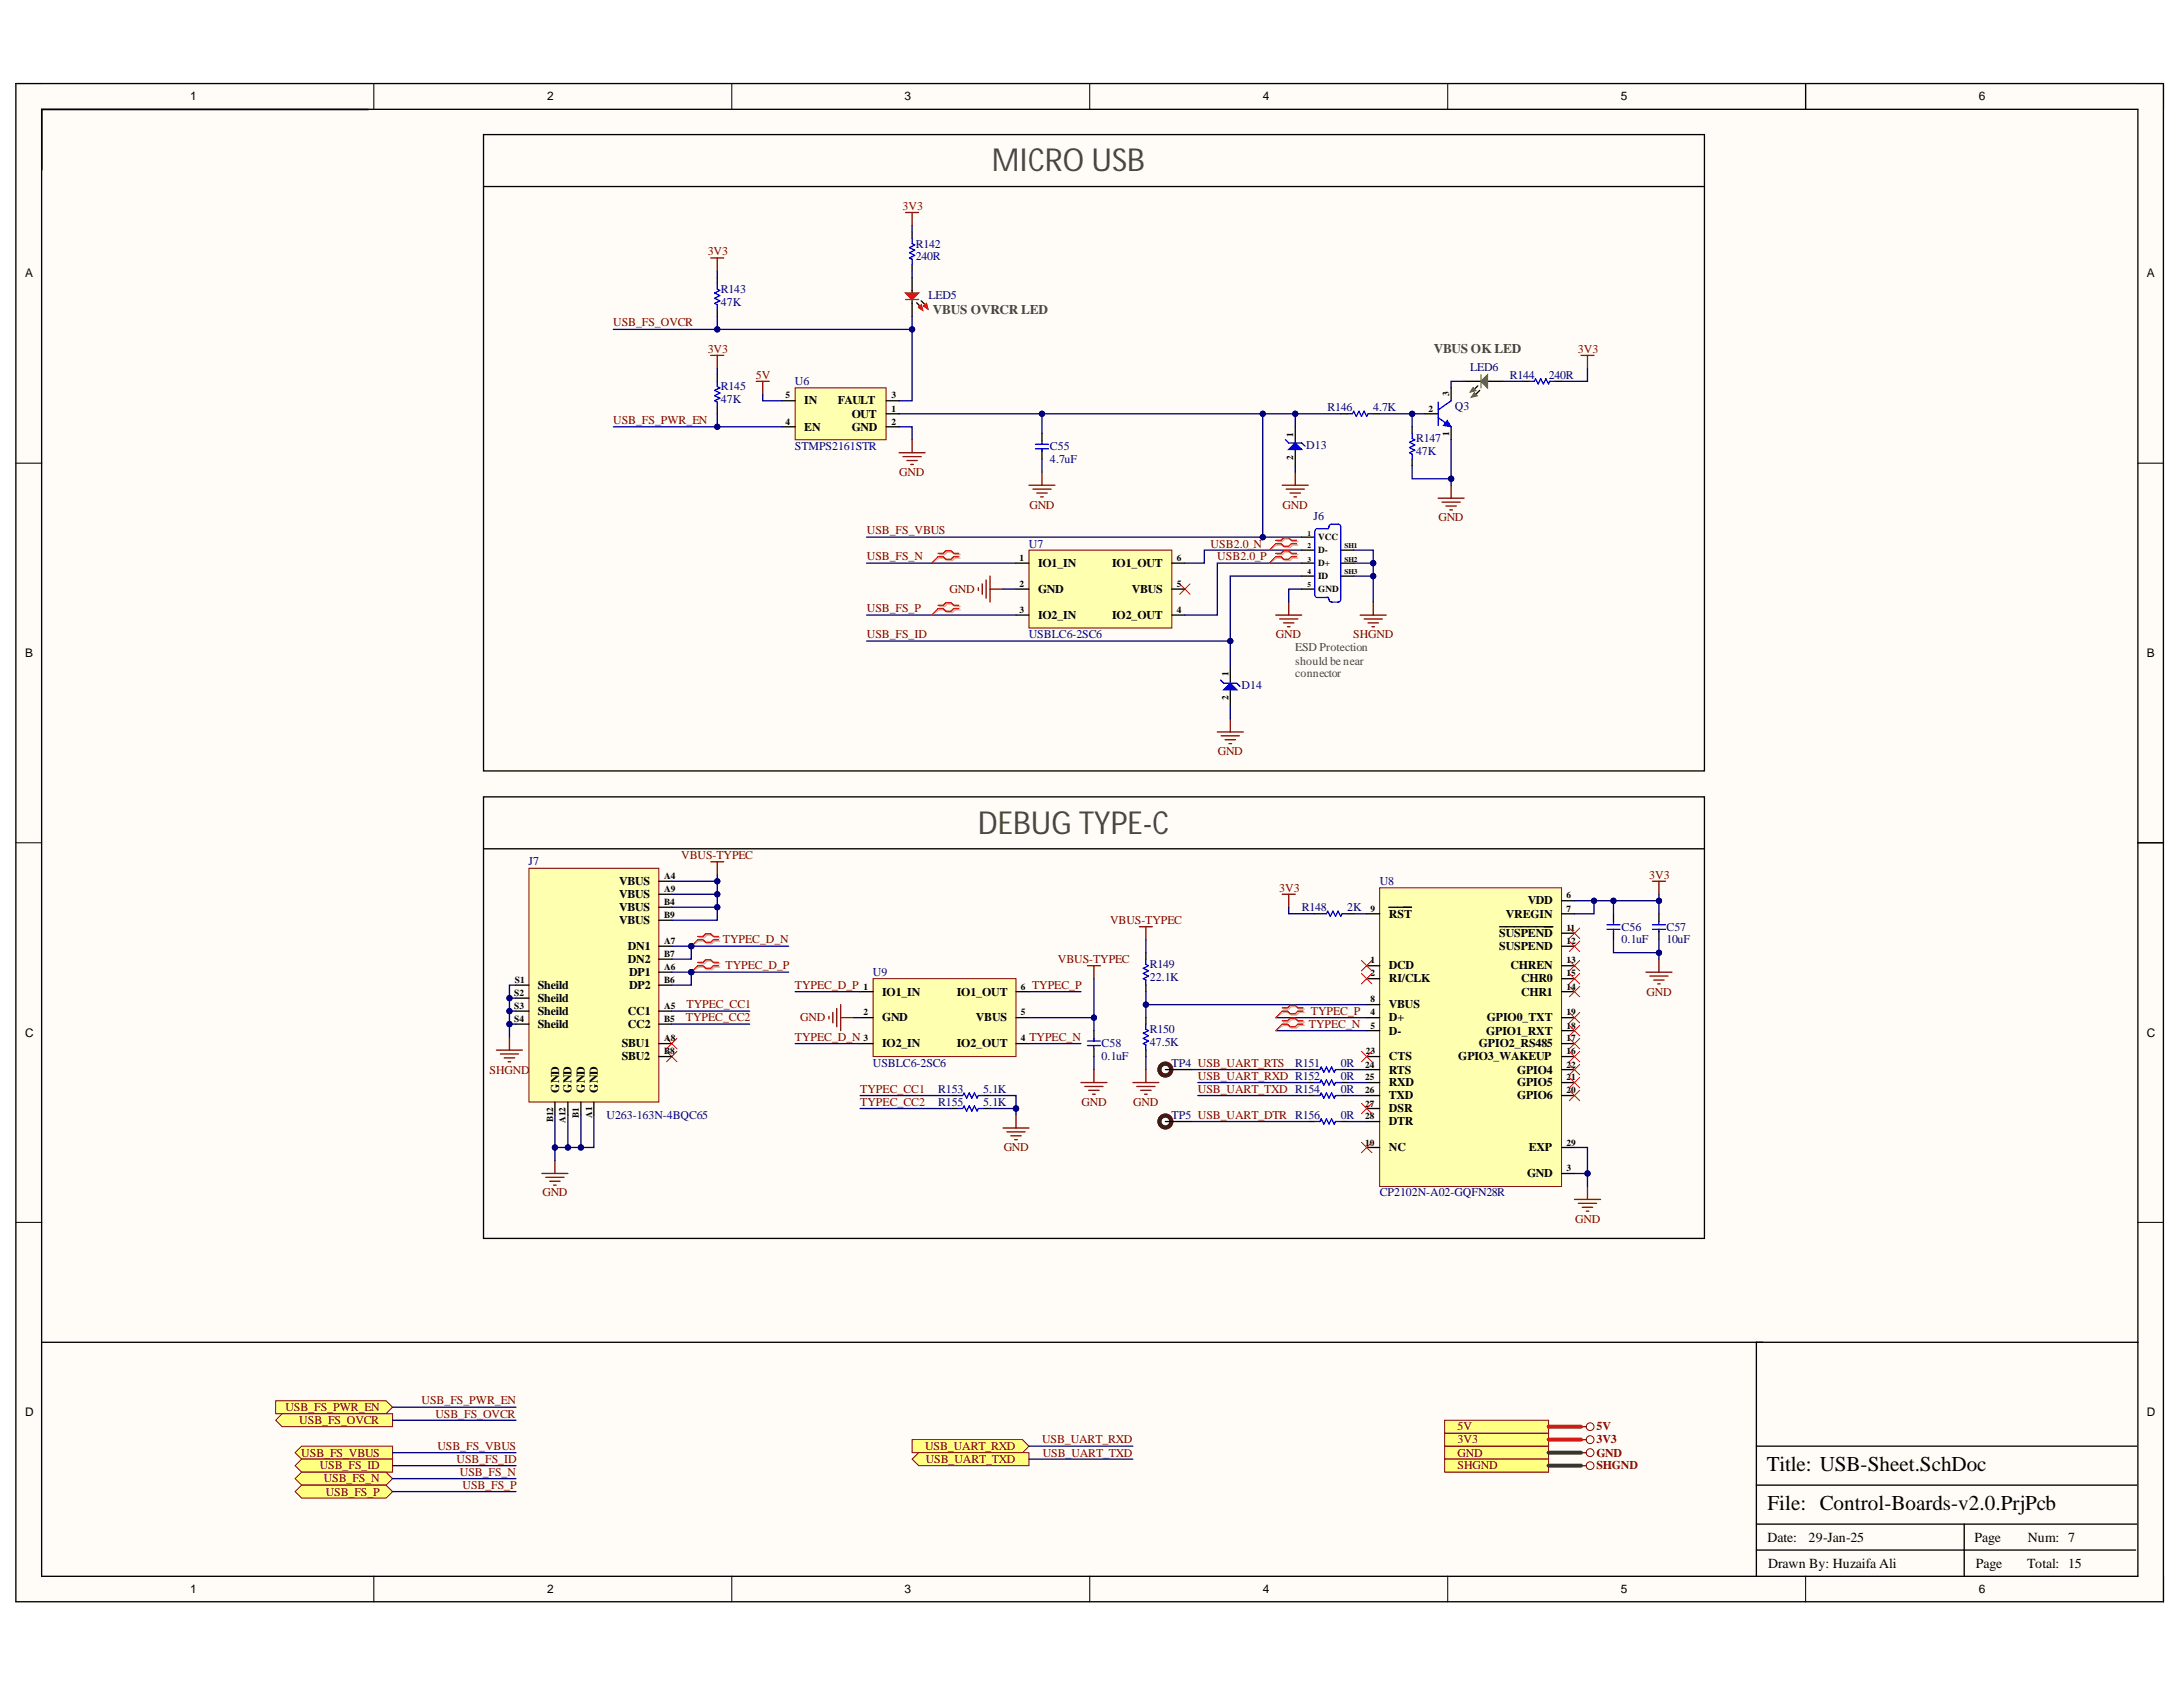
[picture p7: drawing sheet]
<svg xmlns="http://www.w3.org/2000/svg" width="279mm" height="216mm" viewBox="0 0 279 216" stroke-linecap="round" stroke-linejoin="round" font-family="sans-serif">
<defs><g id="words">
<g font-size="4.1" fill="#434343">
<text x="126.9" y="21.9">MICRO USB</text>
<text x="125.2" y="106.7">DEBUG TYPE-C</text>
</g>
<g font-size="2.7">
<text x="226.1" y="188.3">Title: USB-Sheet.SchDoc</text>
<text x="226.2" y="193.3">File: Control-Boards-v2.0.PrjPcb</text>
</g>
<g font-size="1.8">
<text x="226.2" y="197.3">Date:</text>
<text x="231.5" y="197.3">29-Jan-25</text>
<text x="252.7" y="197.3">Page</text>
<text x="259.5" y="197.3">Num: 7</text>
<text x="226.3" y="200.6">Drawn By: Huzaifa Ali</text>
<text x="252.9" y="200.6">Page</text>
<text x="259.5" y="200.6">Total: 15</text>
</g>
<g font-size="1.7" fill="#434343">
<text x="119.4" y="40.2">VBUS OVRCR LED</text>
<text x="183.5" y="45.1">VBUS OK LED</text>
</g>
<g font-size="1.5">
<text x="24.4" y="12.8">1</text>
<text x="70" y="12.8">2</text>
<text x="115.8" y="12.8">3</text>
<text x="161.6" y="12.8">4</text>
<text x="207.5" y="12.8">5</text>
<text x="253.3" y="12.8">6</text>
<text x="3.2" y="35.5">A</text>
<text x="274.8" y="35.5">A</text>
<text x="102.9" y="51.7">IN</text>
<text x="107.2" y="51.7">FAULT</text>
<text x="109" y="53.4">OUT</text>
<text x="102.9" y="55.1">EN</text>
<text x="109" y="55.1">GND</text>
<text x="132.9" y="72.5">IO1_IN</text>
<text x="132.9" y="75.8">GND</text>
<text x="142.3" y="72.5">IO1_OUT</text>
<text x="144.9" y="75.8">VBUS</text>
<text x="132.9" y="79.2">IO2_IN</text>
<text x="142.3" y="79.2">IO2_OUT</text>
<text x="3.2" y="84">B</text>
<text x="274.8" y="84">B</text>
<text x="79.2" y="113.3">VBUS</text>
<text x="79.2" y="114.9">VBUS</text>
<text x="79.2" y="116.6">VBUS</text>
<text x="79.2" y="118.3">VBUS</text>
<text x="177.8" y="117.4">RST</text>
<text x="191.9" y="119.9">SUSPEND</text>
<text x="192.7" y="117.4">VREGIN</text>
<text x="195.5" y="115.7">VDD</text>
<text x="80.3" y="121.6">DN1</text>
<text x="80.3" y="123.3">DN2</text>
<text x="80.5" y="124.9">DP1</text>
<text x="177.8" y="124">DCD</text>
<text x="177.8" y="125.7">RI/CLK</text>
<text x="191.9" y="121.6">SUSPEND</text>
<text x="193.3" y="124">CHREN</text>
<text x="194.7" y="125.7">CHR0</text>
<text x="68.8" y="126.6">Sheild</text>
<text x="68.8" y="128.3">Sheild</text>
<text x="68.8" y="129.9">Sheild</text>
<text x="68.8" y="131.6">Sheild</text>
<text x="80.3" y="129.9">CC1</text>
<text x="80.3" y="131.6">CC2</text>
<text x="80.5" y="126.6">DP2</text>
<text x="112.9" y="127.4">IO1_IN</text>
<text x="112.9" y="130.7">GND</text>
<text x="122.5" y="127.4">IO1_OUT</text>
<text x="124.9" y="130.7">VBUS</text>
<text x="177.8" y="129">VBUS</text>
<text x="177.8" y="130.7">D+</text>
<text x="190.3" y="130.7">GPIO0_TXT</text>
<text x="194.7" y="127.4">CHR1</text>
<text x="3.2" y="132.7">C</text>
<text x="79.6" y="134">SBU1</text>
<text x="79.6" y="135.7">SBU2</text>
<text x="112.9" y="134">IO2_IN</text>
<text x="122.5" y="134">IO2_OUT</text>
<text x="177.8" y="132.4">D-</text>
<text x="177.8" y="135.7">CTS</text>
<text x="177.8" y="137.4">RTS</text>
<text x="186.6" y="135.7">GPIO3_WAKEUP</text>
<text x="189.3" y="134">GPIO2_RS485</text>
<text x="190.2" y="132.4">GPIO1_RXT</text>
<text x="194.2" y="137.4">GPIO4</text>
<text x="274.8" y="132.7">C</text>
<text x="71.5" y="139.8" transform="rotate(-90 71.5 139.8)">GND</text>
<text x="73.2" y="139.8" transform="rotate(-90 73.2 139.8)">GND</text>
<text x="74.8" y="139.8" transform="rotate(-90 74.8 139.8)">GND</text>
<text x="76.5" y="139.8" transform="rotate(-90 76.5 139.8)">GND</text>
<text x="177.8" y="139">RXD</text>
<text x="177.8" y="140.7">TXD</text>
<text x="177.8" y="142.4">DSR</text>
<text x="177.8" y="144">DTR</text>
<text x="194.2" y="139">GPIO5</text>
<text x="194.2" y="140.7">GPIO6</text>
<text x="177.8" y="147.4">NC</text>
<text x="195.7" y="147.4">EXP</text>
<text x="195.4" y="150.7">GND</text>
<text x="3.2" y="181.2">D</text>
<text x="274.8" y="181.2">D</text>
<text x="24.4" y="203.8">1</text>
<text x="70" y="203.8">2</text>
<text x="115.8" y="203.8">3</text>
<text x="161.6" y="203.8">4</text>
<text x="207.5" y="203.8">5</text>
<text x="253.3" y="203.8">6</text>
</g>
<g font-size="1.5" fill="#800000">
<text x="115.5" y="26.9">3V3</text>
<text x="90.6" y="32.6">3V3</text>
<text x="78.5" y="41.8">USB_FS_OVCR</text>
<text x="90.6" y="45.1">3V3</text>
<text x="202" y="45.1">3V3</text>
<text x="96.7" y="48.4">5V</text>
<text x="78.5" y="54.3">USB_FS_PWR_EN</text>
<text x="115.1" y="61">GND</text>
<text x="131.8" y="65.1">GND</text>
<text x="164.2" y="65.1">GND</text>
<text x="111" y="68.4">USB_FS_VBUS</text>
<text x="111" y="71.7">USB_FS_N</text>
<text x="154.9" y="70.1">USB2.0_N</text>
<text x="155.8" y="71.7">USB2.0_P</text>
<text x="184.1" y="66.7">GND</text>
<text x="121.5" y="75.8">GND</text>
<text x="111" y="78.4">USB_FS_P</text>
<text x="111" y="81.7">USB_FS_ID</text>
<text x="163.3" y="81.7">GND</text>
<text x="173.2" y="81.7">SHGND</text>
<text x="155.9" y="96.6">GND</text>
<text x="87.2" y="109.9">VBUS-TYPEC</text>
<text x="211.1" y="112.4">3V3</text>
<text x="142.1" y="118.3">VBUS-TYPEC</text>
<text x="163.7" y="114.1">3V3</text>
<text x="92.5" y="120.7">TYPEC_D_N</text>
<text x="92.9" y="124">TYPEC_D_P</text>
<text x="135.4" y="123.3">VBUS-TYPEC</text>
<text x="87.8" y="130.7">TYPEC_CC2</text>
<text x="87.9" y="129">TYPEC_CC1</text>
<text x="101.7" y="126.6">TYPEC_D_P</text>
<text x="102.4" y="130.7">GND</text>
<text x="132.1" y="126.6">TYPEC_P</text>
<text x="167.5" y="131.6">TYPEC_N</text>
<text x="167.8" y="129.9">TYPEC_P</text>
<text x="210.7" y="127.4">GND</text>
<text x="62.7" y="137.4">SHGND</text>
<text x="101.7" y="133.2">TYPEC_D_N</text>
<text x="131.8" y="133.2">TYPEC_N</text>
<text x="110.1" y="139.8">TYPEC_CC1</text>
<text x="110.1" y="141.5">TYPEC_CC2</text>
<text x="138.4" y="141.5">GND</text>
<text x="145" y="141.5">GND</text>
<text x="153.3" y="138.2">USB_UART_RXD R152</text>
<text x="153.3" y="139.8">USB_UART_TXD R154</text>
<text x="128.5" y="147.4">GND</text>
<text x="69.4" y="153.1">GND</text>
<text x="201.6" y="156.5">GND</text>
<text x="54" y="179.7">USB_FS_PWR_EN</text>
<text x="36.5" y="180.6">USB_FS_PWR_EN</text>
<text x="38.3" y="182.2">USB_FS_OVCR</text>
<text x="55.7" y="181.4">USB_FS_OVCR</text>
<text x="56" y="185.6">USB_FS_VBUS</text>
<text x="118.4" y="185.6">USB_UART_RXD</text>
<text x="133.4" y="184.7">USB_UART_RXD</text>
<text x="186.6" y="184.7">3V3</text>
<text x="186.6" y="183">5V</text>
<text x="204.3" y="184.7">3V3</text>
<text x="204.3" y="183">5V</text>
<text x="38.6" y="186.4">USB_FS_VBUS</text>
<text x="40.9" y="188">USB_FS_ID</text>
<text x="41.4" y="189.7">USB_FS_N</text>
<text x="41.7" y="191.4">USB_FS_P</text>
<text x="58.4" y="187.2">USB_FS_ID</text>
<text x="58.9" y="188.9">USB_FS_N</text>
<text x="59.2" y="190.6">USB_FS_P</text>
<text x="118.5" y="187.2">USB_UART_TXD</text>
<text x="133.5" y="186.4">USB_UART_TXD</text>
<text x="186.6" y="186.4">GND</text>
<text x="186.6" y="188">SHGND</text>
<text x="204.3" y="186.4">GND</text>
<text x="204.3" y="188">SHGND</text>
</g>
<g font-size="1.5" fill="#000080">
<text x="117.2" y="31.7">R142</text>
<text x="117.2" y="33.3">240R</text>
<text x="92.3" y="37.5">R143</text>
<text x="92.3" y="39.1">47K</text>
<text x="118.8" y="38.3">LED5</text>
<text x="188.2" y="47.4">LED6</text>
<text x="92.3" y="50">R145</text>
<text x="92.3" y="51.6">47K</text>
<text x="101.7" y="49.3">U6</text>
<text x="169.9" y="52.6">R146</text>
<text x="175.7" y="52.6">4.7K</text>
<text x="186.2" y="52.4">Q3</text>
<text x="193.2" y="48.4">R144</text>
<text x="198.2" y="48.4">240R</text>
<text x="101.7" y="57.6">STMPS2161STR</text>
<text x="134.4" y="57.6">C55</text>
<text x="134.4" y="59.3">4.7uF</text>
<text x="167.2" y="57.4">D13</text>
<text x="181.2" y="56.6">R147</text>
<text x="181.2" y="58.3">47K</text>
<text x="131.7" y="70.1">U7</text>
<text x="168.1" y="66.5">J6</text>
<text x="131.7" y="81.7">USBLC6-2SC6</text>
<text x="158.9" y="88.2">D14</text>
<text x="67.7" y="110.8">J7</text>
<text x="176.6" y="113.3">U8</text>
<text x="166.6" y="116.6">R148</text>
<text x="172.4" y="116.6">2K</text>
<text x="207.5" y="119.1">C56</text>
<text x="213.3" y="119.1">C57</text>
<text x="111.7" y="124.9">U9</text>
<text x="147.2" y="123.9">R149</text>
<text x="147.2" y="125.5">22.1K</text>
<text x="207.5" y="120.7">0.1uF</text>
<text x="213.3" y="120.7">10uF</text>
<text x="111.7" y="136.5">USBLC6-2SC6</text>
<text x="141" y="134">C58</text>
<text x="141" y="135.7">0.1uF</text>
<text x="147.2" y="132.2">R150</text>
<text x="147.2" y="133.8">47.5K</text>
<text x="149.9" y="136.5">TP4 USB_UART_RTS</text>
<text x="165.8" y="136.5">R151</text>
<text x="171.6" y="136.5">0R</text>
<text x="77.6" y="143.2">U263-163N-4BQC65</text>
<text x="120.1" y="139.8">R153</text>
<text x="120.1" y="141.5">R155</text>
<text x="125.8" y="139.8">5.1K</text>
<text x="125.8" y="141.5">5.1K</text>
<text x="149.9" y="143.2">TP5 USB_UART_DTR R156</text>
<text x="171.6" y="138.2">0R</text>
<text x="171.6" y="139.8">0R</text>
<text x="171.6" y="143.2">0R</text>
<text x="176.6" y="153.1">CP2102N-A02-GQFN28R</text>
</g>
<g font-size="1.5" fill="#434343">
<text x="165.8" y="83.4">ESD Protection</text>
<text x="165.8" y="85.1">should be near</text>
<text x="165.8" y="86.7">connector</text>
</g>
<g font-size="1.2">
<text x="100.6" y="51">5</text>
<text x="114.1" y="52.7">1</text>
<text x="114.1" y="51">3</text>
<text x="182.8" y="52.7">2</text>
<text x="185.5" y="50.6" transform="rotate(-90 185.5 50.6)">3</text>
<text x="100.6" y="54.4">4</text>
<text x="114.1" y="54.4">2</text>
<text x="165.5" y="58.9" transform="rotate(-90 165.5 58.9)">2</text>
<text x="165.5" y="55.9" transform="rotate(-90 165.5 55.9)">1</text>
<text x="185.5" y="55.8" transform="rotate(-90 185.5 55.8)">1</text>
<text x="130.5" y="71.8">1</text>
<text x="150.6" y="71.8">6</text>
<text x="168.7" y="70.8">D-</text>
<text x="168.7" y="69.2">VCC</text>
<text x="130.5" y="75.1">2</text>
<text x="150.6" y="75.1">5</text>
<text x="168.7" y="74.1">ID</text>
<text x="168.7" y="72.5">D+</text>
<text x="168.7" y="75.8">GND</text>
<text x="130.5" y="78.5">3</text>
<text x="150.6" y="78.5">4</text>
<text x="157.2" y="89.6" transform="rotate(-90 157.2 89.6)">2</text>
<text x="157.2" y="86.6" transform="rotate(-90 157.2 86.6)">1</text>
<text x="85" y="112.5">A4</text>
<text x="85" y="114.1">A9</text>
<text x="85" y="115.8">B4</text>
<text x="85" y="117.5">B9</text>
<text x="175.4" y="116.7">9</text>
<text x="200.5" y="116.7">7</text>
<text x="200.5" y="115">6</text>
<text x="200.5" y="119.1">11</text>
<text x="65.9" y="125.8">S1</text>
<text x="85" y="124.1">A6</text>
<text x="85" y="120.8">A7</text>
<text x="85" y="125.8">B6</text>
<text x="85" y="122.5">B7</text>
<text x="175.4" y="123.3">1</text>
<text x="175.4" y="125">2</text>
<text x="200.5" y="120.8">12</text>
<text x="200.5" y="123.3">13</text>
<text x="200.5" y="125">15</text>
<text x="65.8" y="127.5">S2</text>
<text x="65.8" y="129.1">S3</text>
<text x="65.8" y="130.8">S4</text>
<text x="85" y="129.1">A5</text>
<text x="85" y="130.8">B5</text>
<text x="110.5" y="126.6">1</text>
<text x="110.5" y="129.9">2</text>
<text x="130.7" y="129.9">5</text>
<text x="130.7" y="126.6">6</text>
<text x="175.4" y="128.3">8</text>
<text x="175.4" y="129.9">4</text>
<text x="175.4" y="131.6">5</text>
<text x="200.5" y="126.6">14</text>
<text x="200.5" y="129.9">19</text>
<text x="200.5" y="131.6">18</text>
<text x="85" y="133.2">A8</text>
<text x="85" y="134.9">B8</text>
<text x="110.5" y="133.2">3</text>
<text x="130.7" y="133.2">4</text>
<text x="174.7" y="136.6">24</text>
<text x="174.8" y="134.9">23</text>
<text x="200.5" y="133.2">17</text>
<text x="200.5" y="134.9">16</text>
<text x="200.5" y="136.6">22</text>
<text x="70.8" y="143.6" transform="rotate(-90 70.8 143.6)">B12</text>
<text x="72.4" y="143.7" transform="rotate(-90 72.4 143.7)">A12</text>
<text x="74.1" y="143" transform="rotate(-90 74.1 143)">B1</text>
<text x="75.8" y="143" transform="rotate(-90 75.8 143)">A1</text>
<text x="174.7" y="138.2">25</text>
<text x="174.7" y="139.9">26</text>
<text x="174.7" y="141.6">27</text>
<text x="174.7" y="143.2">28</text>
<text x="200.5" y="138.2">21</text>
<text x="200.5" y="139.9">20</text>
<text x="174.7" y="146.6">10</text>
<text x="200.5" y="146.6">29</text>
<text x="200.5" y="149.9">3</text>
</g>
<g font-size=".9">
<text x="167.4" y="70.2">2</text>
<text x="167.4" y="71.9">3</text>
<text x="167.4" y="68.6">1</text>
<text x="172.1" y="70.2">SH1</text>
<text x="172.1" y="71.9">SH2</text>
<text x="167.4" y="73.5">4</text>
<text x="167.4" y="75.2">5</text>
<text x="172.1" y="73.5">SH3</text>
</g>
</g></defs>
<g fill="#fffcf8">
<path d="M2 10.7h274.9v194.3h-274.9z" fill-rule="evenodd"/>
<path d="M5.4 14h268.2v187.7h-268.2z" fill-rule="evenodd"/>
</g>
<g fill="none" stroke="#000" stroke-width=".13">
<path d="M2 10.7h3.4M47.8 10.7v3.3M93.7 10.7v3.3M139.5 10.7v3.3M185.3 10.7v3.3M231.1 10.7v3.3M273.6 10.7h3.3v3.3M2 59.3h3.4M273.6 59.3h3.3M2 107.9h3.4M273.6 107.9h3.3M2 156.4h3.4"/>
<path d="M273.6 156.4h3.3M47.8 201.7v3.3M93.7 201.7v3.3M139.5 201.7v3.3M185.3 201.7v3.3M231.1 201.7v3.3M276.9 201.7v3.3"/>
</g>
<g fill="none" stroke="#000" stroke-width=".17">
<path d="M2 10.7h274.9v194.3h-274.9zM5.3 14h268.3v187.7h-268.3zM5.3 14h41.9M231.1 10.7v3.3M171.6 53h.8M175.8 53h.8M180.7 54.6v.9M180.7 58.8v.8M182.4 53h1.7M185.7 49.6v1.7M185.7 54.6v1.7M273.6 107.9h3.3"/>
<path d="M273.7 171.8h-48.9v29.9M224.8 198.4h48.5M224.8 195.1h48.7M224.8 190.1h48.7M224.8 185.1h48.7M251.4 195.1v6.6"/>
</g>
<path d="M163.3 78.7h3.3M163.8 79.2h2.3M164.3 79.7h1.3M164.9 77.1v1.6M164.8 80.2h.3" fill="none" stroke="#800000" stroke-width=".17"/>
<path d="M172.4 53h.7l.2-.4 .3 .7 .3-.7 .4 .7 .3-.7 .3 .7 .2-.3h.7M180.7 55.5v.6l.4 .2-.7 .3 .7 .4-.7 .3 .7 .3-.7 .3 .3 .2v.7M184.1 53.5l1.6 1.1M184.1 51.5v3M185.7 51.3l-1.6 1.2" fill="none" stroke="#00f" stroke-width=".17"/>
<path d="M185.2 53.8l.5 .8-1-.1z" fill="#00f"/>
<path d="M185.2 53.8l.5 .8-1-.1z" fill="none" stroke="#00f" stroke-width=".13"/>
<path d="M189.1 49.4l-.4 .4" fill="none" stroke="#000" stroke-width=".17"/>
<path d="M188.5 49.6l.4 .4-.8 .2 .4-.6 .2 .2z" fill-rule="evenodd" fill="#0f0"/>
<path d="M188.5 49.6l.4 .4-.8 .2 .4-.6 .2 .2z" fill="none" stroke="#0f0" stroke-width=".13"/>
<path d="M189.4 50l-.5 .5" fill="none" stroke="#000" stroke-width=".17"/>
<path d="M188.7 50.3l.4 .4-.8 .2 .4-.6 .2 .2z" fill-rule="evenodd" fill="#0f0"/>
<path d="M188.7 50.3l.4 .4-.8 .2 .4-.6 .2 .2z" fill="none" stroke="#0f0" stroke-width=".13"/>
<path d="M187.4 48.8h2.2M190.4 48.8h2" fill="none" stroke="#000" stroke-width=".17"/>
<path d="M189.6 48v1.6" fill="none" stroke="#0f0" stroke-width=".17"/>
<path d="M190.4 48v1.6l-.8-.8z" fill="#0f0"/>
<path d="M190.4 48v1.6l-.8-.8z" fill="none" stroke="#0f0" stroke-width=".17"/>
<path d="M91.8 35.5v.8M91.8 39.7v.8M117.3 38.7l.4 .5M91.8 48v.8M91.8 52.1v.9M194.9 48.8h.8M199 48.8h.9" fill="none" stroke="#000" stroke-width=".17"/>
<path d="M91.8 36.3v.7l.3 .2-.6 .3 .6 .3-.6 .4 .6 .3-.6 .3 .3 .2v.7M91.8 48.8v.7l.3 .1-.6 .4 .6 .3-.6 .3 .6 .4-.6 .3 .3 .2v.6M195.7 48.8h.7l.1-.3 .4 .6 .3-.6 .3 .6 .4-.6 .3 .6 .2-.3h.6" fill="none" stroke="#00f" stroke-width=".17"/>
<g fill="none" stroke="#800000" stroke-width=".17">
<path d="M91 33h1.6M91.8 33v1.7M91 45.5h1.6M91.8 45.5v1.6M96.8 48.8h1.7M97.6 48.8v1.7M202.4 45.5h1.6M203.2 45.5v1.6M164.1 62.1h3.3M164.6 62.6h2.3M165.1 63.1h1.3M165.6 63.6h.3"/>
<path d="M165.8 60.4v1.7M184.1 63.8h3.3M184.6 64.3h2.3M185.1 64.8h1.3M185.6 65.3h.3M185.7 62.1v1.7"/>
</g>
<path d="M117.5 39.4l.4-.4 .2 .8-.6-.4 .2-.2z" fill-rule="evenodd" fill="#c00"/>
<path d="M117.5 39.4l.4-.4 .2 .8-.6-.4 .2-.2z" fill="none" stroke="#c00" stroke-width=".13"/>
<path d="M117.9 38.5l.5 .5" fill="none" stroke="#000" stroke-width=".17"/>
<path d="M118.2 39.2l.4-.4 .2 .8-.6-.4 .2-.2z" fill-rule="evenodd" fill="#c00"/>
<path d="M118.2 39.2l.4-.4 .2 .8-.6-.4 .2-.2z" fill="none" stroke="#c00" stroke-width=".13"/>
<path d="M116.7 35.5v2M116.7 38.3v2.2" fill="none" stroke="#000" stroke-width=".17"/>
<path d="M115.9 38.3h1.7" fill="none" stroke="#c00" stroke-width=".17"/>
<path d="M115.9 37.5h1.7l-.9 .8z" fill="#c00"/>
<path d="M115.9 37.5h1.7l-.9 .8z" fill="none" stroke="#c00" stroke-width=".17"/>
<path d="M116.7 29.7v.8M116.7 33.8v.9M133.4 55.5v.9M133.4 57.7v1.1" fill="none" stroke="#000" stroke-width=".17"/>
<path d="M116.7 30.5v.7l.4 .1-.7 .4 .7 .3-.7 .3 .7 .4-.7 .3 .3 .2v.6M132.5 57.4h1.7M132.5 56.9h1.7M133.4 56.4v.4M133.4 57.4v.4" fill="none" stroke="#00f" stroke-width=".17"/>
<g fill="none" stroke="#800000" stroke-width=".17">
<path d="M115.9 27.2h1.7M116.7 27.2v1.7M115.1 57.9h3.3M115.6 58.4h2.3M116.1 58.9h1.3M116.6 59.4h.3M116.7 56.3v1.6M125.2 75.2v.4M125.7 74.7v1.4M126.2 74.2v2.4M126.7 73.7v3.4M126.7 75.4h1.7"/>
<path d="M131.7 62.1h3.3M132.2 62.6h2.3M132.7 63.1h1.3M133.2 63.6h.3M133.4 60.4v1.7M155.8 93.7h3.3M156.3 94.2h2.3M156.8 94.7h1.3M157.3 95.2h.3M157.5 92v1.7"/>
</g>
<path d="M120.1 71.2l-.9 .9M151 74.7l1.3 1.4M152.3 74.7l-1.3 1.4" fill="none" stroke="#f00" stroke-width=".13"/>
<path d="M120.2 71h.7l.3-.3h.7l.3 .3h.7M120.2 71.4h.7l.3 .3h.7l.3-.3h.7" fill="none" stroke="#d0a19e" stroke-width=".17"/>
<path d="M120.2 71.4l-1 .7" fill="none" stroke="#d0a19e" stroke-width=".13"/>
<path d="M120.1 70.8h.6l.4-.3h.6l.4 .3h.6M120.1 71.2h.6l.4 .4h.6l.4-.4h.6" fill="none" stroke="#f00" stroke-width=".17"/>
<path d="M101.8 49.6h11.6v6.7h-11.6z" fill-rule="evenodd" fill="#ffffb0"/>
<path d="M101.8 49.6h11.6v6.7h-11.6z" fill="none" stroke="#800000" stroke-width=".13"/>
<path d="M100.1 54.6h1.7M100.1 51.3h1.7M113.4 53h1.7M113.4 54.6h1.7M113.4 51.3h1.7" fill="none" stroke="#000" stroke-width=".17"/>
<path d="M174.1 78.7h3.3M174.6 79.2h2.3M175.1 79.7h1.3M175.8 77.1v1.6M175.6 80.2h.3" fill="none" stroke="#800000" stroke-width=".17"/>
<path d="M131.7 70.4h18.3v10h-18.3z" fill-rule="evenodd" fill="#ffffb0"/>
<path d="M131.7 70.4h18.3v10h-18.3z" fill="none" stroke="#800000" stroke-width=".13"/>
<path d="M165.8 54.6v2.1M165.8 57.5v2.1M130 72.1h1.7M130 75.4h1.7M130 78.7h1.7M150 72.1h1.6M150 75.4h1.6M150 78.7h1.6" fill="none" stroke="#000" stroke-width=".17"/>
<path d="M164.9 57.5l.9-.8 .8 .8z" fill="#00f"/>
<path d="M164.5 56.3l.4 .4h1.7l.4 .4M164.9 57.5l.9-.8 .8 .8z" fill="none" stroke="#00f" stroke-width=".17"/>
<path d="M157.5 85.4v2M157.5 88.3v2" fill="none" stroke="#000" stroke-width=".17"/>
<path d="M156.6 88.3l.9-.9 .8 .9z" fill="#00f"/>
<path d="M156.2 87l.4 .4h1.7l.4 .5M156.6 88.3l.9-.9 .8 .9z" fill="none" stroke="#00f" stroke-width=".17"/>
<path d="M61.9 17.2h156.2v81.5h-156.2zM61.9 23.9h156.2" fill="none" stroke="#000" stroke-width=".17"/>
<path d="M176.6 113.6h23.3v38.2h-23.3z" fill-rule="evenodd" fill="#ffffb0"/>
<path d="M176.6 113.6h23.3v38.2h-23.3z" fill="none" stroke="#800000" stroke-width=".13"/>
<g fill="none" stroke="#000" stroke-width=".17">
<path d="M61.9 102h156.2v56.5h-156.2zM61.9 108.6h156.2M168.3 116.9h.8M172.4 116.9h.9M174.9 116.9h1.7M177.7 116.1h3M191.9 118.6h6.9M199.9 116.9h1.6M199.9 115.3h1.6M199.9 119.4h1.6M206.5 116.9v1M206.5 119.2v1.1"/>
<path d="M212.3 116.9v1M212.3 119.2v1.1M146.7 121.9v.9M146.7 126.1v.8M146.7 130.2v.9M146.7 134.4v.8M167.4 136.9h.9M167.4 138.5h.9M171.6 136.9h.8M171.6 138.5h.8M174.9 123.6h1.7M174.9 125.3h1.7"/>
<path d="M174.9 128.6h1.7M174.9 130.2h1.7M174.9 131.9h1.7M174.9 135.2h1.7M174.9 136.9h1.7M174.9 138.5h1.7M199.9 123.6h1.6M199.9 125.3h1.6M199.9 130.2h1.6M199.9 131.9h1.6M199.9 135.2h1.6M199.9 136.9h1.6"/>
<path d="M199.9 138.5h1.6M199.9 121.1h1.6M199.9 126.9h1.6M199.9 133.6h1.6M121.7 140.2h.9M121.7 141.9h.9M125.9 140.2h.8M125.9 141.9h.8M167.4 140.2h.9M167.4 143.5h.9M171.6 140.2h.8M171.6 143.5h.8"/>
<path d="M174.9 140.2h1.7M174.9 141.9h1.7M174.9 143.5h1.7M174.9 146.9h1.7M199.9 140.2h1.6M199.9 146.9h1.6M199.9 150.2h1.6"/>
</g>
<g fill="none" stroke="#f00" stroke-width=".13">
<path d="M200.9 118.8l1.3 1.3M202.2 118.8l-1.3 1.3M85.3 132.9l1.3 1.3M85.3 134.6l1.3 1.3M86.6 132.9l-1.3 1.3M86.6 134.6l-1.3 1.3M174.3 122.9l1.3 1.3M174.3 124.6l1.3 1.3M174.3 134.6l1.3 1.3M175.6 122.9l-1.3 1.3M175.6 124.6l-1.3 1.3M175.6 134.6l-1.3 1.3"/>
<path d="M200.9 120.4l1.3 1.4M200.9 122.9l1.3 1.3M200.9 126.2l1.3 1.4M200.9 124.6l1.3 1.3M200.9 134.6l1.3 1.3M200.9 132.9l1.3 1.3M200.9 131.2l1.3 1.4M200.9 129.6l1.3 1.3M200.9 139.5l1.3 1.4M200.9 137.9l1.3 1.3M200.9 136.2l1.3 1.4M202.2 120.4l-1.3 1.4"/>
<path d="M202.2 122.9l-1.3 1.3M202.2 126.2l-1.3 1.4M202.2 124.6l-1.3 1.3M202.2 134.6l-1.3 1.3M202.2 132.9l-1.3 1.3M202.2 131.2l-1.3 1.4M202.2 129.6l-1.3 1.3M202.2 139.5l-1.3 1.4M202.2 137.9l-1.3 1.3M202.2 136.2l-1.3 1.4M174.3 146.2l1.3 1.3M174.3 141.2l1.3 1.3"/>
<path d="M175.6 146.2l-1.3 1.3M175.6 141.2l-1.3 1.3"/>
</g>
<g fill="none" stroke="#800000" stroke-width=".17">
<path d="M91 110.3h1.6M91.8 110.3v1.7M145.8 118.6h1.7M146.7 118.6v1.7M164.1 114.4h1.7M164.9 114.4v1.7M211.5 112.8h1.7M212.3 112.8v1.7M63.5 134.4h3.4M64 134.9h2.4M64.5 135.4h1.4M65 135.9h.4"/>
<path d="M65.2 132.7v1.7M145 138.5h3.3M145.5 139h2.3M146 139.5h1.3M146.7 136.9v1.6M210.7 124.4h3.3M211.2 124.9h2.3M211.7 125.4h1.3M212.2 125.9h.3M212.3 122.8v1.6M128.4 144.4h3.3M128.9 144.9h2.3"/>
<path d="M129.4 145.4h1.3M129.9 145.9h.3M130 142.7v1.7M146.5 140h.3M201.5 153.5h3.3M202 154h2.3M202.5 154.5h1.3M203 155h.3M203.2 151.8v1.7"/>
</g>
<g fill="none" stroke="#00f" stroke-width=".17">
<path d="M169.1 116.9h.7l.1-.3 .4 .7 .3-.7 .3 .7 .4-.7 .3 .7 .2-.4h.6M205.7 118.9h1.6M205.7 118.4h1.6M206.5 117.9v.4M206.5 118.9v.4M211.5 118.9h1.7M211.5 118.4h1.7M212.3 117.9v.4M212.3 118.9v.4M146.7 122.8v.6l.3 .2-.7 .3 .7 .3-.7 .4 .7 .3-.7 .3 .4 .2v.7M146.7 131.1v.6l.3 .2-.7 .3 .7 .4-.7 .3 .7 .3-.7 .4 .4 .1v.7M168.3 138.5h.6l.2-.3 .3 .7 .4-.7 .3 .7 .3-.7 .4 .7 .1-.4h.7"/>
<path d="M168.3 136.9h.6l.2-.3 .3 .6 .4-.6 .3 .6 .3-.6 .4 .6 .1-.3h.7M122.6 140.2h.6l.2-.3 .3 .6 .4-.6 .3 .6 .3-.6 .3 .6 .2-.3h.7M122.6 141.9h.6l.2-.4 .3 .7 .4-.7 .3 .7 .3-.7 .3 .7 .2-.3h.7M168.3 140.2h.6l.2-.3 .3 .6 .4-.6 .3 .6 .3-.6 .4 .6 .1-.3h.7M168.3 143.5h.6l.2-.3 .3 .7 .4-.7 .3 .7 .3-.7 .4 .7 .1-.4h.7"/>
</g>
<path d="M184.9 185.1h13.3v1.6h-13.3z" fill-rule="evenodd" fill="#ffff80"/>
<g fill="none" stroke="#800000" stroke-width=".13">
<path d="M184.9 185.1h13.3v1.6h-13.3z"/>
<circle cx="203.5" cy="185.9" r=".5"/>
</g>
<path d="M202.4 185.9h.6" fill="none" stroke="#800000" stroke-width=".17"/>
<path d="M184.9 183.4h13.3v1.7h-13.3z" fill-rule="evenodd" fill="#ffff80"/>
<g fill="none" stroke="#800000" stroke-width=".13">
<path d="M184.9 183.4h13.3v1.7h-13.3z"/>
<circle cx="203.5" cy="184.2" r=".5"/>
</g>
<path d="M202.4 184.2h.6" fill="none" stroke="#800000" stroke-width=".17"/>
<path d="M184.9 181.8h13.3v1.6h-13.3z" fill-rule="evenodd" fill="#ffff80"/>
<g fill="none" stroke="#800000" stroke-width=".13">
<path d="M184.9 181.8h13.3v1.6h-13.3z"/>
<circle cx="203.5" cy="182.6" r=".5"/>
</g>
<path d="M202.4 182.6h.6" fill="none" stroke="#800000" stroke-width=".17"/>
<path d="M184.9 186.7h13.3v1.7h-13.3z" fill-rule="evenodd" fill="#ffff80"/>
<g fill="none" stroke="#800000" stroke-width=".13">
<path d="M184.9 186.7h13.3v1.7h-13.3z"/>
<circle cx="203.5" cy="187.6" r=".5"/>
</g>
<path d="M202.4 187.6h.6" fill="none" stroke="#800000" stroke-width=".17"/>
<path d="M5.4 171.8h220.2" fill="none" stroke="#000" stroke-width=".17"/>
<path d="M35.3 179.3h14.1l.8 .8-.8 .8h-14.1z" fill-rule="evenodd" fill="#ffff80"/>
<path d="M35.3 179.3h14.1l.8 .8-.8 .8h-14.1z" fill="none" stroke="#800000" stroke-width=".13"/>
<path d="M36.1 180.9h14.1v1.7h-14.1l-.8-.8z" fill-rule="evenodd" fill="#ffff80"/>
<path d="M36.1 180.9h14.1v1.7h-14.1l-.8-.8z" fill="none" stroke="#800000" stroke-width=".13"/>
<path d="M37.8 185.9l.8-.8h11.6v1.6h-11.6z" fill-rule="evenodd" fill="#ffff80"/>
<path d="M37.8 185.9l.8-.8h11.6v1.6h-11.6z" fill="none" stroke="#800000" stroke-width=".13"/>
<path d="M37.8 187.6l.8-.9h11.6v1.7h-11.6z" fill-rule="evenodd" fill="#ffff80"/>
<path d="M37.8 187.6l.8-.9h11.6v1.7h-11.6z" fill="none" stroke="#800000" stroke-width=".13"/>
<path d="M37.8 189.2l.8-.8h10.8l.8 .8-.8 .9h-10.8z" fill-rule="evenodd" fill="#ffff80"/>
<path d="M37.8 189.2l.8-.8h10.8l.8 .8-.8 .9h-10.8z" fill="none" stroke="#800000" stroke-width=".13"/>
<path d="M37.8 190.9l.8-.8h10.8l.8 .8-.8 .8h-10.8z" fill-rule="evenodd" fill="#ffff80"/>
<path d="M37.8 190.9l.8-.8h10.8l.8 .8-.8 .8h-10.8z" fill="none" stroke="#800000" stroke-width=".13"/>
<g fill="none" stroke="#5b0f00" stroke-width=".51">
<circle cx="149.2" cy="136.9" r=".76"/>
<circle cx="149.2" cy="143.5" r=".76"/>
</g>
<path d="M149.2 136.9h3.3M149.2 143.5h3.3" fill="none" stroke="#000" stroke-width=".17"/>
<path d="M116.7 184.2h14.2l.8 .9-.8 .8h-14.2z" fill-rule="evenodd" fill="#ffff80"/>
<path d="M116.7 184.2h14.2l.8 .9-.8 .8h-14.2z" fill="none" stroke="#800000" stroke-width=".13"/>
<path d="M116.7 186.7l.9-.8h14.1v1.7h-14.1z" fill-rule="evenodd" fill="#ffff80"/>
<path d="M116.7 186.7l.9-.8h14.1v1.7h-14.1z" fill="none" stroke="#800000" stroke-width=".13"/>
<path d="M111.7 125.2h18.3v10h-18.3z" fill-rule="evenodd" fill="#ffffb0"/>
<path d="M111.7 125.2h18.3v10h-18.3z" fill="none" stroke="#800000" stroke-width=".13"/>
<path d="M110.1 126.9h1.6M110.1 130.2h1.6M110.1 133.6h1.6M130 126.9h1.7M130 130.2h1.7M130 133.6h1.7M140 131.9v1.1M140 134.2v1" fill="none" stroke="#000" stroke-width=".17"/>
<path d="M139.2 133.2h1.6M139.2 133.8h1.6M140 132.9v.3M140 133.9v.3" fill="none" stroke="#00f" stroke-width=".17"/>
<path d="M106.1 130.1v.3M106.6 129.6v1.3M107.1 129.1v2.3M107.6 128.6v3.3M107.6 130.2h1.7M138.3 138.5h3.4M138.8 139h2.4M139.2 123.6h1.6M139.3 139.5h1.4M140 123.6v1.6M140 136.9v1.6M139.8 140h.4" fill="none" stroke="#800000" stroke-width=".17"/>
<path d="M67.7 111.1h16.6v29.9h-16.6z" fill-rule="evenodd" fill="#ffffb0"/>
<path d="M67.7 111.1h16.6v29.9h-16.6z" fill="none" stroke="#800000" stroke-width=".13"/>
<g fill="none" stroke="#000" stroke-width=".17">
<path d="M166.6 70.4h1.7M166.6 73.7h1.7M166.6 72.1h1.7M166.6 68.7h1.7M166.6 75.4h1.7M171.6 70.4h1.7M171.6 73.7h1.7M171.6 72.1h1.7M84.3 112.8h1.7M84.3 114.4h1.7M84.3 116.1h1.7M84.3 117.8h1.7"/>
<path d="M66 129.4h1.7M66 131.1h1.7M66 126.1h1.7M66 127.7h1.7M84.3 129.4h1.7M84.3 124.4h1.7M84.3 121.1h1.7M84.3 133.6h1.7M84.3 131.1h1.7M84.3 126.1h1.7M84.3 122.8h1.7M84.3 135.2h1.7"/>
<path d="M71 141v1.7M72.7 141v1.7M74.3 141v1.7M76 141v1.7"/>
</g>
<path d="M69.4 150.2h3.3M69.9 150.7h2.3M70.4 151.2h1.3M70.9 151.7h.3M71 148.5v1.7" fill="none" stroke="#800000" stroke-width=".17"/>
<path d="M168.4 67.7l-.1 .4v8l.1 .3M168.5 67.7h1.4M168.5 76.5h1.4M169.9 76.4l.2 .3M170 67.7l.1-.1a.43 .43 0 0 1 .3-.5h1l.2 .3v9.2M170.1 76.7v.2l.3 .2 1-.1 .2-.3" fill="none" stroke="#00f" stroke-width=".17"/>
<path d="M180.7 53v1.6M166.6 75.4h-1.7v1.7" fill="none" stroke="#000080" stroke-width=".17"/>
<circle cx="180.7" cy="53" r=".33" fill="#000080"/>
<circle cx="180.7" cy="53" r=".33" fill="none" stroke="#000080" stroke-width=".13"/>
<path d="M180.7 59.6v1.7h5" fill="none" stroke="#000080" stroke-width=".17"/>
<circle cx="185.7" cy="61.3" r=".33" fill="#000080"/>
<circle cx="185.7" cy="61.3" r=".33" fill="none" stroke="#000080" stroke-width=".13"/>
<path d="M165.8 53v1.6M165.8 59.6v.8M187.4 48.8h-1.7v.8M192.4 48.8h2.5M203.2 47.1v1.7h-3.3" fill="none" stroke="#000080" stroke-width=".17"/>
<circle cx="165.8" cy="53" r=".33" fill="#000080"/>
<circle cx="165.8" cy="53" r=".33" fill="none" stroke="#000080" stroke-width=".13"/>
<path d="M91.8 47.1v.9M91.8 53v1.6" fill="none" stroke="#000080" stroke-width=".17"/>
<circle cx="91.8" cy="54.6" r=".33" fill="#000080"/>
<circle cx="91.8" cy="54.6" r=".33" fill="none" stroke="#000080" stroke-width=".13"/>
<path d="M91.8 34.7v.8M91.8 40.5v1.7" fill="none" stroke="#000080" stroke-width=".17"/>
<circle cx="91.8" cy="42.2" r=".33" fill="#000080"/>
<circle cx="91.8" cy="42.2" r=".33" fill="none" stroke="#000080" stroke-width=".13"/>
<path d="M116.7 28.9v.8M116.7 34.7v.8M116.7 40.5v1.7" fill="none" stroke="#000080" stroke-width=".17"/>
<circle cx="116.7" cy="42.2" r=".33" fill="#000080"/>
<circle cx="116.7" cy="42.2" r=".33" fill="none" stroke="#000080" stroke-width=".13"/>
<path d="M115.1 53h46.5" fill="none" stroke="#000080" stroke-width=".17"/>
<circle cx="133.4" cy="53" r=".33" fill="#000080"/>
<circle cx="133.4" cy="53" r=".33" fill="none" stroke="#000080" stroke-width=".13"/>
<circle cx="161.6" cy="53" r=".33" fill="#000080"/>
<circle cx="161.6" cy="53" r=".33" fill="none" stroke="#000080" stroke-width=".13"/>
<path d="M115.1 54.6h1.6v1.7M133.4 53v2.5" fill="none" stroke="#000080" stroke-width=".17"/>
<circle cx="133.4" cy="53" r=".33" fill="#000080"/>
<circle cx="133.4" cy="53" r=".33" fill="none" stroke="#000080" stroke-width=".13"/>
<path d="M133.4 58.8v1.6M110.9 68.7h50.7" fill="none" stroke="#000080" stroke-width=".17"/>
<circle cx="161.6" cy="68.7" r=".33" fill="#000080"/>
<circle cx="161.6" cy="68.7" r=".33" fill="none" stroke="#000080" stroke-width=".13"/>
<path d="M166.6 72.1h-10.8v6.6h-4.2M110.9 82h46.6M157.5 90.3v1.7" fill="none" stroke="#000080" stroke-width=".17"/>
<circle cx="157.5" cy="82" r=".33" fill="#000080"/>
<circle cx="157.5" cy="82" r=".33" fill="none" stroke="#000080" stroke-width=".13"/>
<path d="M78.5 54.6h21.6M97.6 50.5v.8h2.5M110.9 72.1h19.1M110.9 78.7h19.1M128.4 75.4h1.6M166.6 70.4h-12.5v1.7h-2.5" fill="none" stroke="#000080" stroke-width=".17"/>
<circle cx="91.8" cy="54.6" r=".33" fill="#000080"/>
<circle cx="91.8" cy="54.6" r=".33" fill="none" stroke="#000080" stroke-width=".13"/>
<path d="M78.5 42.2h38.2v9.1h-1.6" fill="none" stroke="#000080" stroke-width=".17"/>
<circle cx="116.7" cy="42.2" r=".33" fill="#000080"/>
<circle cx="116.7" cy="42.2" r=".33" fill="none" stroke="#000080" stroke-width=".13"/>
<circle cx="91.8" cy="42.2" r=".33" fill="#000080"/>
<circle cx="91.8" cy="42.2" r=".33" fill="none" stroke="#000080" stroke-width=".13"/>
<path d="M166.6 73.7h-9.1v11.7" fill="none" stroke="#000080" stroke-width=".17"/>
<circle cx="157.5" cy="82" r=".33" fill="#000080"/>
<circle cx="157.5" cy="82" r=".33" fill="none" stroke="#000080" stroke-width=".13"/>
<path d="M171.6 53h-10v15.7h5" fill="none" stroke="#000080" stroke-width=".17"/>
<circle cx="165.8" cy="53" r=".33" fill="#000080"/>
<circle cx="165.8" cy="53" r=".33" fill="none" stroke="#000080" stroke-width=".13"/>
<circle cx="161.6" cy="53" r=".33" fill="#000080"/>
<circle cx="161.6" cy="53" r=".33" fill="none" stroke="#000080" stroke-width=".13"/>
<circle cx="161.6" cy="68.7" r=".33" fill="#000080"/>
<circle cx="161.6" cy="68.7" r=".33" fill="none" stroke="#000080" stroke-width=".13"/>
<path d="M176.6 53h5.8" fill="none" stroke="#000080" stroke-width=".17"/>
<circle cx="180.7" cy="53" r=".33" fill="#000080"/>
<circle cx="180.7" cy="53" r=".33" fill="none" stroke="#000080" stroke-width=".13"/>
<path d="M185.7 56.3v5.8" fill="none" stroke="#000080" stroke-width=".17"/>
<circle cx="185.7" cy="61.3" r=".33" fill="#000080"/>
<circle cx="185.7" cy="61.3" r=".33" fill="none" stroke="#000080" stroke-width=".13"/>
<path d="M126.7 141.9h3.3" fill="none" stroke="#000080" stroke-width=".17"/>
<circle cx="130" cy="141.9" r=".33" fill="#000080"/>
<circle cx="130" cy="141.9" r=".33" fill="none" stroke="#000080" stroke-width=".13"/>
<path d="M86 116.1h5.8" fill="none" stroke="#000080" stroke-width=".17"/>
<circle cx="91.8" cy="116.1" r=".33" fill="#000080"/>
<circle cx="91.8" cy="116.1" r=".33" fill="none" stroke="#000080" stroke-width=".13"/>
<path d="M88.5 121.1v1.7h-2.5" fill="none" stroke="#000080" stroke-width=".17"/>
<circle cx="88.5" cy="121.1" r=".33" fill="#000080"/>
<circle cx="88.5" cy="121.1" r=".33" fill="none" stroke="#000080" stroke-width=".13"/>
<path d="M88.5 124.4v1.7h-2.5" fill="none" stroke="#000080" stroke-width=".17"/>
<circle cx="88.5" cy="124.4" r=".33" fill="#000080"/>
<circle cx="88.5" cy="124.4" r=".33" fill="none" stroke="#000080" stroke-width=".13"/>
<path d="M201.5 150.2h1.7" fill="none" stroke="#000080" stroke-width=".17"/>
<circle cx="203.2" cy="150.2" r=".33" fill="#000080"/>
<circle cx="203.2" cy="150.2" r=".33" fill="none" stroke="#000080" stroke-width=".13"/>
<path d="M164.9 116.1v.8h3.4M173.3 116.9h1.6M146.7 126.9v1.7h28.2M163.3 130.2h11.6M163.3 131.9h11.6" fill="none" stroke="#000080" stroke-width=".17"/>
<circle cx="146.7" cy="128.6" r=".33" fill="#000080"/>
<circle cx="146.7" cy="128.6" r=".33" fill="none" stroke="#000080" stroke-width=".13"/>
<path d="M146.7 128.6v1.6" fill="none" stroke="#000080" stroke-width=".17"/>
<circle cx="146.7" cy="128.6" r=".33" fill="#000080"/>
<circle cx="146.7" cy="128.6" r=".33" fill="none" stroke="#000080" stroke-width=".13"/>
<path d="M204 115.3v1.6h-2.5M146.7 120.3v1.6M146.7 135.2v1.7" fill="none" stroke="#000080" stroke-width=".17"/>
<circle cx="204" cy="115.3" r=".33" fill="#000080"/>
<circle cx="204" cy="115.3" r=".33" fill="none" stroke="#000080" stroke-width=".13"/>
<path d="M206.5 115.3v1.6" fill="none" stroke="#000080" stroke-width=".17"/>
<circle cx="206.5" cy="115.3" r=".33" fill="#000080"/>
<circle cx="206.5" cy="115.3" r=".33" fill="none" stroke="#000080" stroke-width=".13"/>
<path d="M212.3 115.3v1.6" fill="none" stroke="#000080" stroke-width=".17"/>
<circle cx="212.3" cy="115.3" r=".33" fill="#000080"/>
<circle cx="212.3" cy="115.3" r=".33" fill="none" stroke="#000080" stroke-width=".13"/>
<path d="M206.5 120.3v1.6h5.8v.9" fill="none" stroke="#000080" stroke-width=".17"/>
<circle cx="212.3" cy="121.9" r=".33" fill="#000080"/>
<circle cx="212.3" cy="121.9" r=".33" fill="none" stroke="#000080" stroke-width=".13"/>
<path d="M212.3 120.3v1.6" fill="none" stroke="#000080" stroke-width=".17"/>
<circle cx="212.3" cy="121.9" r=".33" fill="#000080"/>
<circle cx="212.3" cy="121.9" r=".33" fill="none" stroke="#000080" stroke-width=".13"/>
<g fill="none" stroke="#000080" stroke-width=".17">
<path d="M152.5 136.9h14.9M153.3 138.5h14.1M172.4 138.5h2.5M172.4 136.9h2.5M152.5 143.5h14.9M153.3 140.2h14.1M172.4 140.2h2.5M172.4 143.5h2.5M201.5 146.9h1.7v4.9M50.2 180.1h15.8M50.2 181.8h15.8M50.2 185.9h15.8"/>
<path d="M50.2 187.6h15.8M50.2 189.2h15.8M50.2 190.9h15.8M131.7 185.1h13.3M131.7 186.7h13.3"/>
</g>
<path d="M198.2 185.9h4.2M198.2 187.6h4.2" fill="none" stroke="#274e13" stroke-width=".51"/>
<path d="M198.2 184.2h4.2M198.2 182.6h4.2" fill="none" stroke="#f00" stroke-width=".51"/>
<circle cx="203.2" cy="150.2" r=".33" fill="#000080"/>
<circle cx="203.2" cy="150.2" r=".33" fill="none" stroke="#000080" stroke-width=".13"/>
<path d="M212.3 114.5v.8h-10.8" fill="none" stroke="#000080" stroke-width=".17"/>
<circle cx="204" cy="115.3" r=".33" fill="#000080"/>
<circle cx="204" cy="115.3" r=".33" fill="none" stroke="#000080" stroke-width=".13"/>
<circle cx="206.5" cy="115.3" r=".33" fill="#000080"/>
<circle cx="206.5" cy="115.3" r=".33" fill="none" stroke="#000080" stroke-width=".13"/>
<circle cx="212.3" cy="115.3" r=".33" fill="#000080"/>
<circle cx="212.3" cy="115.3" r=".33" fill="none" stroke="#000080" stroke-width=".13"/>
<path d="M140 130.2v1.7" fill="none" stroke="#000080" stroke-width=".17"/>
<circle cx="140" cy="130.2" r=".33" fill="#000080"/>
<circle cx="140" cy="130.2" r=".33" fill="none" stroke="#000080" stroke-width=".13"/>
<path d="M101.8 126.9h8.3M101.8 133.6h8.3M140 125.2v5h-8.3M140 135.2v1.7" fill="none" stroke="#000080" stroke-width=".17"/>
<circle cx="140" cy="130.2" r=".33" fill="#000080"/>
<circle cx="140" cy="130.2" r=".33" fill="none" stroke="#000080" stroke-width=".13"/>
<path d="M109.3 130.2h.8M131.7 133.6h6.6M131.7 126.9h6.6M126.7 140.2h3.3v1.7" fill="none" stroke="#000080" stroke-width=".17"/>
<circle cx="130" cy="141.9" r=".33" fill="#000080"/>
<circle cx="130" cy="141.9" r=".33" fill="none" stroke="#000080" stroke-width=".13"/>
<path d="M130 141.9v.8" fill="none" stroke="#000080" stroke-width=".17"/>
<circle cx="130" cy="141.9" r=".33" fill="#000080"/>
<circle cx="130" cy="141.9" r=".33" fill="none" stroke="#000080" stroke-width=".13"/>
<path d="M86 124.4h14.9M86 129.4h10M86 131.1h10M110.1 140.2h11.6M110.1 141.9h11.6" fill="none" stroke="#000080" stroke-width=".17"/>
<circle cx="88.5" cy="124.4" r=".33" fill="#000080"/>
<circle cx="88.5" cy="124.4" r=".33" fill="none" stroke="#000080" stroke-width=".13"/>
<path d="M86 121.1h14.9" fill="none" stroke="#000080" stroke-width=".17"/>
<circle cx="88.5" cy="121.1" r=".33" fill="#000080"/>
<circle cx="88.5" cy="121.1" r=".33" fill="none" stroke="#000080" stroke-width=".13"/>
<path d="M66 126.1h-.8v6.6" fill="none" stroke="#000080" stroke-width=".17"/>
<circle cx="65.2" cy="127.7" r=".33" fill="#000080"/>
<circle cx="65.2" cy="127.7" r=".33" fill="none" stroke="#000080" stroke-width=".13"/>
<circle cx="65.2" cy="129.4" r=".33" fill="#000080"/>
<circle cx="65.2" cy="129.4" r=".33" fill="none" stroke="#000080" stroke-width=".13"/>
<circle cx="65.2" cy="131.1" r=".33" fill="#000080"/>
<circle cx="65.2" cy="131.1" r=".33" fill="none" stroke="#000080" stroke-width=".13"/>
<path d="M65.2 127.7h.8" fill="none" stroke="#000080" stroke-width=".17"/>
<circle cx="65.2" cy="127.7" r=".33" fill="#000080"/>
<circle cx="65.2" cy="127.7" r=".33" fill="none" stroke="#000080" stroke-width=".13"/>
<path d="M65.2 129.4h.8" fill="none" stroke="#000080" stroke-width=".17"/>
<circle cx="65.2" cy="129.4" r=".33" fill="#000080"/>
<circle cx="65.2" cy="129.4" r=".33" fill="none" stroke="#000080" stroke-width=".13"/>
<path d="M65.2 131.1h.8" fill="none" stroke="#000080" stroke-width=".17"/>
<circle cx="65.2" cy="131.1" r=".33" fill="#000080"/>
<circle cx="65.2" cy="131.1" r=".33" fill="none" stroke="#000080" stroke-width=".13"/>
<path d="M71 142.7v5.8" fill="none" stroke="#000080" stroke-width=".17"/>
<circle cx="71" cy="146.9" r=".33" fill="#000080"/>
<circle cx="71" cy="146.9" r=".33" fill="none" stroke="#000080" stroke-width=".13"/>
<path d="M72.7 142.7v4.2h-1.7" fill="none" stroke="#000080" stroke-width=".17"/>
<circle cx="72.7" cy="146.9" r=".33" fill="#000080"/>
<circle cx="72.7" cy="146.9" r=".33" fill="none" stroke="#000080" stroke-width=".13"/>
<circle cx="71" cy="146.9" r=".33" fill="#000080"/>
<circle cx="71" cy="146.9" r=".33" fill="none" stroke="#000080" stroke-width=".13"/>
<path d="M74.3 142.7v4.2h-1.6" fill="none" stroke="#000080" stroke-width=".17"/>
<circle cx="74.3" cy="146.9" r=".33" fill="#000080"/>
<circle cx="74.3" cy="146.9" r=".33" fill="none" stroke="#000080" stroke-width=".13"/>
<circle cx="72.7" cy="146.9" r=".33" fill="#000080"/>
<circle cx="72.7" cy="146.9" r=".33" fill="none" stroke="#000080" stroke-width=".13"/>
<path d="M76 142.7v4.2h-1.7" fill="none" stroke="#000080" stroke-width=".17"/>
<circle cx="74.3" cy="146.9" r=".33" fill="#000080"/>
<circle cx="74.3" cy="146.9" r=".33" fill="none" stroke="#000080" stroke-width=".13"/>
<path d="M173.3 70.4h2.5v6.7" fill="none" stroke="#000080" stroke-width=".17"/>
<circle cx="175.8" cy="72.1" r=".33" fill="#000080"/>
<circle cx="175.8" cy="72.1" r=".33" fill="none" stroke="#000080" stroke-width=".13"/>
<circle cx="175.8" cy="73.7" r=".33" fill="#000080"/>
<circle cx="175.8" cy="73.7" r=".33" fill="none" stroke="#000080" stroke-width=".13"/>
<path d="M173.3 72.1h2.5" fill="none" stroke="#000080" stroke-width=".17"/>
<circle cx="175.8" cy="72.1" r=".33" fill="#000080"/>
<circle cx="175.8" cy="72.1" r=".33" fill="none" stroke="#000080" stroke-width=".13"/>
<path d="M173.3 73.7h2.5" fill="none" stroke="#000080" stroke-width=".17"/>
<circle cx="175.8" cy="73.7" r=".33" fill="#000080"/>
<circle cx="175.8" cy="73.7" r=".33" fill="none" stroke="#000080" stroke-width=".13"/>
<path d="M120.2 77.6h.7l.3-.3h.7l.3 .3h.7M120.2 78.1h.7l.3 .3h.7l.3-.3h.7M89.5 120h.6l.4-.3h.6l.4 .3h.6M89.5 120.4h.6l.4 .4h.6l.4-.4h.6" fill="none" stroke="#d0a19e" stroke-width=".17"/>
<path d="M120.2 78.1l-1 .6M89.5 120.4l-1 .7" fill="none" stroke="#d0a19e" stroke-width=".13"/>
<path d="M120.1 77.5h.6l.4-.4h.6l.4 .4h.6M120.1 77.9h.6l.4 .3h.6l.4-.3h.6M89.3 119.8h.7l.3-.3h.7l.3 .3h.7M89.3 120.3h.7l.3 .3h.7l.3-.3h.7" fill="none" stroke="#f00" stroke-width=".17"/>
<path d="M120.1 77.9l-.9 .8M89.3 120.3l-.8 .8" fill="none" stroke="#f00" stroke-width=".13"/>
<circle cx="88.5" cy="121.1" r=".33" fill="#000080"/>
<circle cx="88.5" cy="121.1" r=".33" fill="none" stroke="#000080" stroke-width=".13"/>
<path d="M89.5 123.3h.6l.4-.3h.6l.4 .3h.6M89.5 123.8h.6l.4 .3h.6l.4-.3h.6" fill="none" stroke="#d0a19e" stroke-width=".17"/>
<path d="M89.5 123.8l-1 .6" fill="none" stroke="#d0a19e" stroke-width=".13"/>
<path d="M89.3 123.2h.7l.3-.4h.7l.3 .4h.7M89.3 123.6h.7l.3 .3h.7l.3-.3h.7" fill="none" stroke="#f00" stroke-width=".17"/>
<path d="M89.3 123.6l-.8 .8" fill="none" stroke="#f00" stroke-width=".13"/>
<circle cx="88.5" cy="124.4" r=".33" fill="#000080"/>
<circle cx="88.5" cy="124.4" r=".33" fill="none" stroke="#000080" stroke-width=".13"/>
<path d="M163.4 69.3h.7l.3-.3h.7l.3 .3h.7M163.4 69.7h.7l.3 .4h.7l.3-.4h.7M163.4 71h.7l.3-.3h.7l.3 .3h.7M163.4 71.4h.7l.3 .3h.7l.3-.3h.7M164.3 129.2h.6l.4-.4h.6l.4 .4h.6M164.3 129.6h.6l.4 .3h.6l.4-.3h.6M164.3 130.8h.6l.4-.3h.6l.4 .3h.6M164.3 131.2h.6l.4 .4h.6l.4-.4h.6" fill="none" stroke="#d0a19e" stroke-width=".17"/>
<path d="M163.4 69.7l-.9 .7M163.4 71.4l-.9 .7M164.3 129.6l-1 .6M164.3 131.2l-1 .7" fill="none" stroke="#d0a19e" stroke-width=".13"/>
<path d="M163.3 69.2h.6l.4-.4h.6l.4 .4h.6M163.3 69.6h.6l.4 .3h.6l.4-.3h.6M163.3 70.8h.6l.4-.3h.6l.4 .3h.6M163.3 71.2h.6l.4 .4h.6l.4-.4h.6M164.1 129h.7l.3-.3h.7l.3 .3h.7M164.1 129.4h.7l.3 .3h.7l.3-.3h.7M164.1 130.6h.7l.3-.3h.7l.3 .3h.7M164.1 131.1h.7l.3 .3h.7l.3-.3h.7" fill="none" stroke="#f00" stroke-width=".17"/>
<path d="M163.3 69.6l-.8 .8M163.3 71.2l-.8 .9M164.1 129.4l-.8 .8M164.1 131.1l-.8 .8" fill="none" stroke="#f00" stroke-width=".13"/>
<path d="M91.8 112.8v5h-5.8" fill="none" stroke="#000080" stroke-width=".17"/>
<circle cx="91.8" cy="116.1" r=".33" fill="#000080"/>
<circle cx="91.8" cy="116.1" r=".33" fill="none" stroke="#000080" stroke-width=".13"/>
<circle cx="91.8" cy="114.4" r=".33" fill="#000080"/>
<circle cx="91.8" cy="114.4" r=".33" fill="none" stroke="#000080" stroke-width=".13"/>
<circle cx="91.8" cy="112.8" r=".33" fill="#000080"/>
<circle cx="91.8" cy="112.8" r=".33" fill="none" stroke="#000080" stroke-width=".13"/>
<path d="M91.8 112v.8h-5.8" fill="none" stroke="#000080" stroke-width=".17"/>
<circle cx="91.8" cy="112.8" r=".33" fill="#000080"/>
<circle cx="91.8" cy="112.8" r=".33" fill="none" stroke="#000080" stroke-width=".13"/>
<path d="M86 114.4h5.8" fill="none" stroke="#000080" stroke-width=".17"/>
<circle cx="91.8" cy="114.4" r=".33" fill="#000080"/>
<circle cx="91.8" cy="114.4" r=".33" fill="none" stroke="#000080" stroke-width=".13"/>
<use href="#words"/>
</svg>
